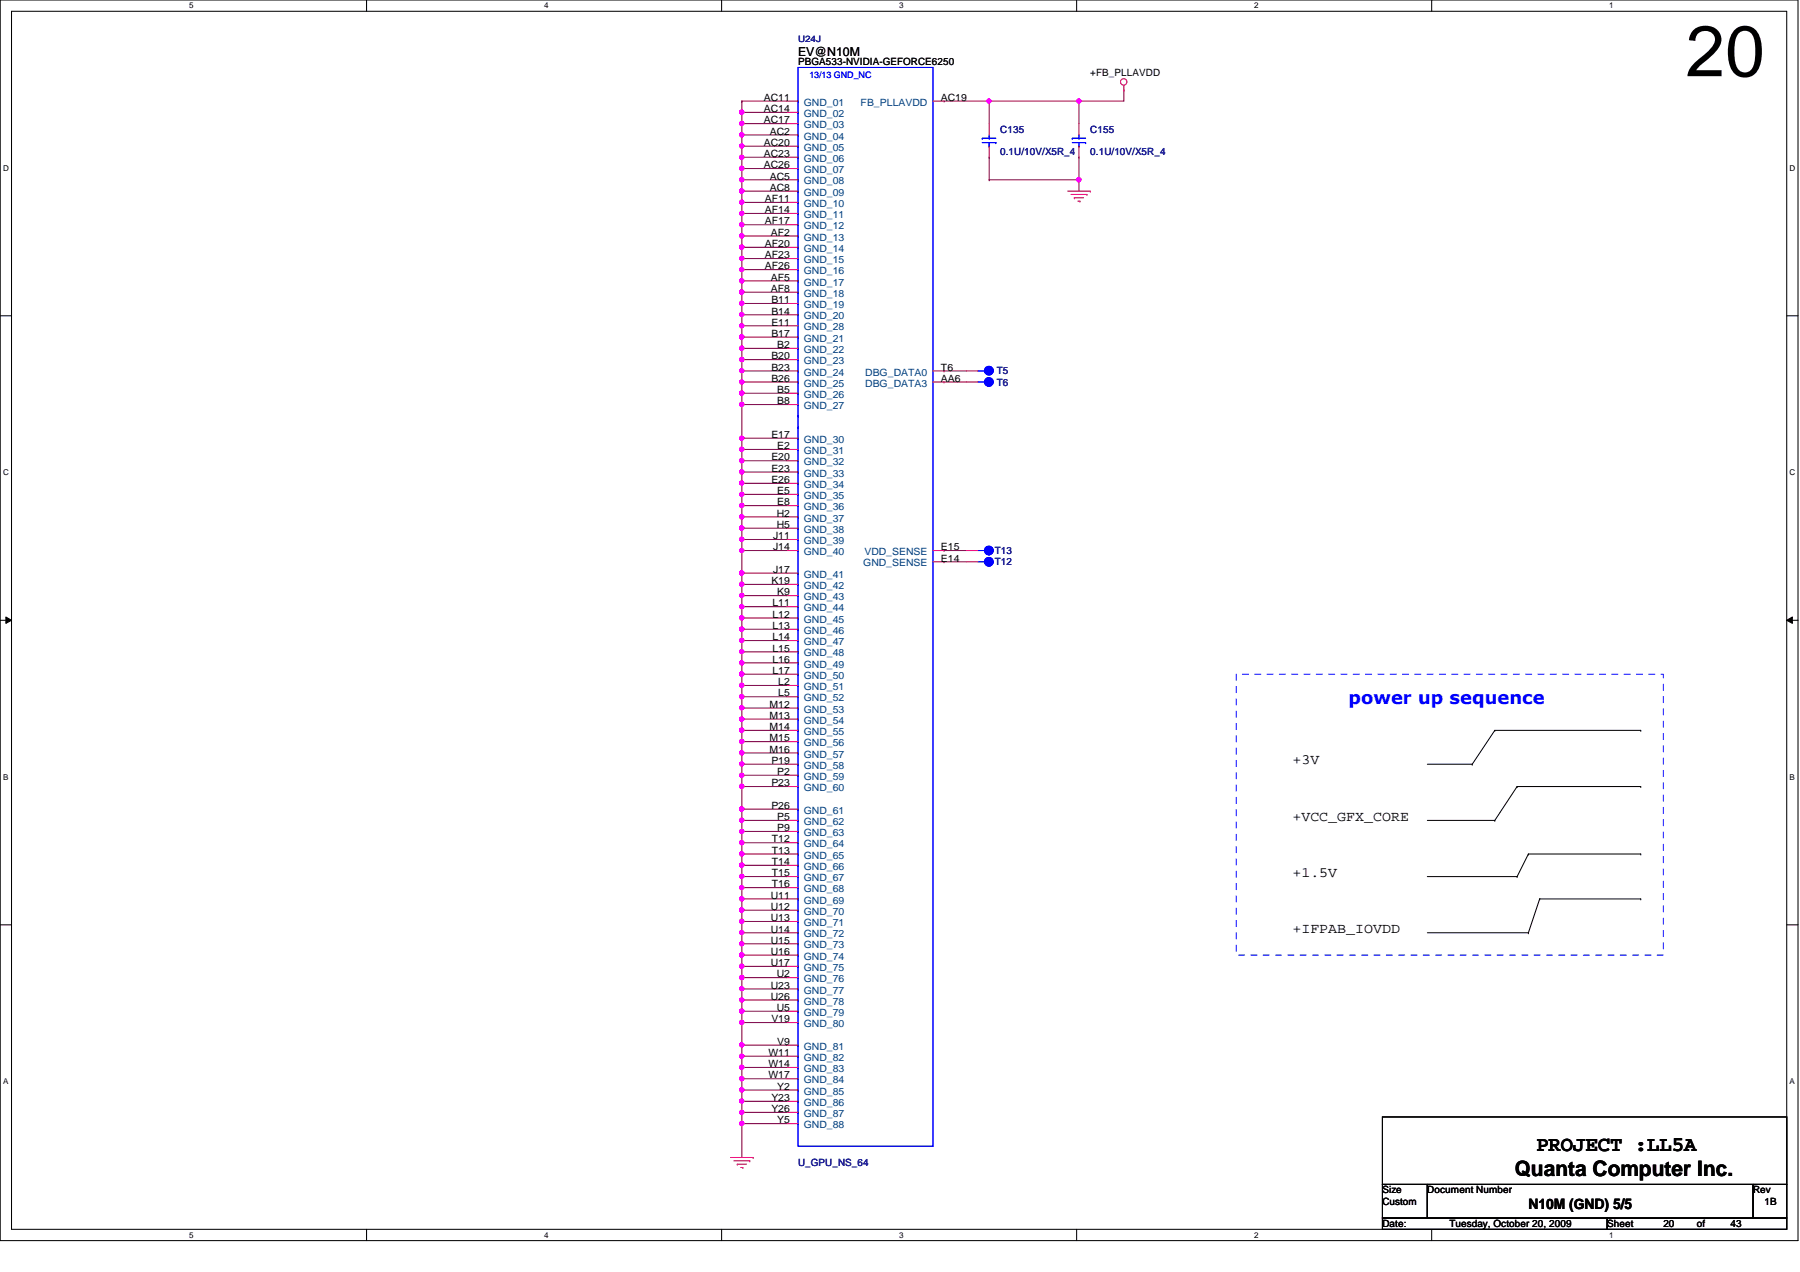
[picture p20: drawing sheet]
<svg xmlns="http://www.w3.org/2000/svg" width="297mm" height="210mm" viewBox="0 0 297 210" stroke-linecap="round" stroke-linejoin="round" font-family="sans-serif">
<defs><g id="words">
<text font-size="11.9" x="278.2" y="12.6">20</text>
<g font-size="3.5">
<text x="253.5" y="189.9">PROJECT :LL5A</text>
<text x="250" y="194.1">Quanta Computer Inc.</text>
</g>
<text font-size="3" fill="#00f" x="222.5" y="116.1">power up sequence</text>
<g font-size="2.4">
<text x="213.3" y="126.2">+3V</text>
<text x="213.3" y="135.4">+VCC_GFX_CORE</text>
<text x="213.3" y="144.7">+1.5V</text>
<text x="213.3" y="154">+IFPAB_IOVDD</text>
<text x="252.2" y="199.5">N10M (GND) 5/5</text>
</g>
<text font-size="2" x="131.7" y="9.3">EV@N10M</text>
<g font-size="1.7">
<text x="131.7" y="10.8">PBGA533-NVIDIA-GEFORCE6250</text>
<text x="126.1" y="16.6">AC11</text>
<text x="155.3" y="16.6">AC19</text>
<text x="179.9" y="12.6">+FB_PLLAVDD</text>
<text x="126.1" y="20.4">AC17</text>
<text x="126.1" y="18.5">AC14</text>
<text x="127" y="22.2">AC2</text>
<text x="126.1" y="27.8">AC26</text>
<text x="126.1" y="25.9">AC23</text>
<text x="126.1" y="24.1">AC20</text>
<text x="127" y="29.6">AC5</text>
<text x="126.2" y="35.2">AF14</text>
<text x="126.2" y="33.4">AF11</text>
<text x="127" y="31.5">AC8</text>
<text x="126.2" y="40.8">AF20</text>
<text x="126.2" y="37">AF17</text>
<text x="127.2" y="38.9">AF2</text>
<text x="126.2" y="44.4">AF26</text>
<text x="126.2" y="42.6">AF23</text>
<text x="127.2" y="46.3">AF5</text>
<text x="127.2" y="48.2">AF8</text>
<text x="127.3" y="53.7">E11</text>
<text x="127.3" y="51.9">B14</text>
<text x="127.3" y="50">B11</text>
<text x="127.3" y="59.3">B20</text>
<text x="127.3" y="55.6">B17</text>
<text x="128.3" y="57.4">B2</text>
<text x="127.3" y="63">B26</text>
<text x="127.3" y="61.2">B23</text>
<text x="128.3" y="64.9">B5</text>
<text x="155.3" y="61.2">T6</text>
<text x="155.3" y="63">AA6</text>
<text x="128.3" y="66.7">B8</text>
<text x="127.3" y="77.9">E23</text>
<text x="127.3" y="76">E20</text>
<text x="127.3" y="72.3">E17</text>
<text x="128.3" y="74.1">E2</text>
<text x="127.3" y="79.7">E26</text>
<text x="128.3" y="83.4">E8</text>
<text x="128.3" y="81.5">E5</text>
<text x="127.6" y="89">J11</text>
<text x="128.2" y="87.1">H5</text>
<text x="128.2" y="85.3">H2</text>
<text x="127.6" y="94.5">J17</text>
<text x="127.6" y="90.8">J14</text>
<text x="155.3" y="92.7">E14</text>
<text x="155.3" y="90.8">E15</text>
<text x="127.3" y="96.4">K19</text>
<text x="127.5" y="101.9">L12</text>
<text x="127.5" y="100.1">L11</text>
<text x="128.3" y="98.3">K9</text>
<text x="127.5" y="107.5">L15</text>
<text x="127.5" y="105.7">L14</text>
<text x="127.5" y="103.8">L13</text>
<text x="127.5" y="111.2">L17</text>
<text x="127.5" y="109.3">L16</text>
<text x="128.4" y="113.1">L2</text>
<text x="127" y="118.6">M13</text>
<text x="127" y="116.8">M12</text>
<text x="128.4" y="114.9">L5</text>
<text x="127" y="124.2">M16</text>
<text x="127" y="122.3">M15</text>
<text x="127" y="120.5">M14</text>
<text x="127.3" y="129.8">P23</text>
<text x="127.3" y="126.1">P19</text>
<text x="128.3" y="127.9">P2</text>
<text x="127.3" y="133.5">P26</text>
<text x="128.3" y="137.2">P9</text>
<text x="128.3" y="135.3">P5</text>
<text x="127.4" y="142.7">T14</text>
<text x="127.4" y="140.9">T13</text>
<text x="127.4" y="139">T12</text>
<text x="127.2" y="148.3">U11</text>
<text x="127.4" y="146.4">T16</text>
<text x="127.4" y="144.6">T15</text>
<text x="127.2" y="155.7">U15</text>
<text x="127.2" y="153.9">U14</text>
<text x="127.2" y="152">U13</text>
<text x="127.2" y="150.2">U12</text>
<text x="127.2" y="159.4">U17</text>
<text x="127.2" y="157.6">U16</text>
<text x="128.2" y="161.3">U2</text>
<text x="127.2" y="165">U26</text>
<text x="127.2" y="163.2">U23</text>
<text x="128.2" y="166.8">U5</text>
<text x="127.3" y="168.7">V19</text>
<text x="128.3" y="172.4">V9</text>
<text x="126.8" y="178">W17</text>
<text x="126.8" y="176.1">W14</text>
<text x="126.8" y="174.2">W11</text>
<text x="128.3" y="179.8">Y2</text>
<text x="127.3" y="183.5">Y26</text>
<text x="127.3" y="181.7">Y23</text>
<text x="128.3" y="185.4">Y5</text>
<text x="228.1" y="196.9">Size</text>
<text x="235.5" y="196.9">Document Number</text>
<text x="289.3" y="196.9">Rev</text>
<text x="228.1" y="202.5">Date:</text>
<text x="228.1" y="198.8">Custom</text>
<text x="239.2" y="202.5">Tuesday, October 20, 2009</text>
<text x="265.2" y="202.5">Sheet</text>
<text x="274.5" y="202.5">20</text>
<text x="280" y="202.5">of</text>
<text x="285.6" y="202.5">43</text>
<text x="291.2" y="198.8">1B</text>
</g>
<g font-size="1.7" fill="#004080">
<text x="132.6" y="17.4">GND_01</text>
<text x="142" y="17.4">FB_PLLAVDD</text>
<text x="132.6" y="23">GND_04</text>
<text x="132.6" y="21.2">GND_03</text>
<text x="132.6" y="19.3">GND_02</text>
<text x="132.6" y="28.6">GND_07</text>
<text x="132.6" y="26.7">GND_06</text>
<text x="132.6" y="24.9">GND_05</text>
<text x="132.6" y="36">GND_11</text>
<text x="132.6" y="34.2">GND_10</text>
<text x="132.6" y="32.3">GND_09</text>
<text x="132.6" y="30.4">GND_08</text>
<text x="132.6" y="41.6">GND_14</text>
<text x="132.6" y="39.7">GND_13</text>
<text x="132.6" y="37.8">GND_12</text>
<text x="132.6" y="47.1">GND_17</text>
<text x="132.6" y="45.3">GND_16</text>
<text x="132.6" y="43.4">GND_15</text>
<text x="132.6" y="52.7">GND_20</text>
<text x="132.6" y="50.8">GND_19</text>
<text x="132.6" y="49">GND_18</text>
<text x="132.6" y="54.5">GND_28</text>
<text x="132.6" y="58.3">GND_22</text>
<text x="132.6" y="56.4">GND_21</text>
<text x="132.6" y="65.7">GND_26</text>
<text x="132.6" y="63.8">GND_25</text>
<text x="132.6" y="62">GND_24</text>
<text x="132.6" y="60.1">GND_23</text>
<text x="142.8" y="62">DBG_DATA0</text>
<text x="142.8" y="63.8">DBG_DATA3</text>
<text x="132.6" y="67.5">GND_27</text>
<text x="132.6" y="76.8">GND_32</text>
<text x="132.6" y="74.9">GND_31</text>
<text x="132.6" y="73.1">GND_30</text>
<text x="132.6" y="82.3">GND_35</text>
<text x="132.6" y="80.5">GND_34</text>
<text x="132.6" y="78.7">GND_33</text>
<text x="132.6" y="89.8">GND_39</text>
<text x="132.6" y="87.9">GND_38</text>
<text x="132.6" y="86.1">GND_37</text>
<text x="132.6" y="84.2">GND_36</text>
<text x="132.6" y="95.3">GND_41</text>
<text x="132.6" y="91.6">GND_40</text>
<text x="142.4" y="93.5">GND_SENSE</text>
<text x="142.7" y="91.6">VDD_SENSE</text>
<text x="132.6" y="100.9">GND_44</text>
<text x="132.6" y="99.1">GND_43</text>
<text x="132.6" y="97.2">GND_42</text>
<text x="132.6" y="106.5">GND_47</text>
<text x="132.6" y="104.6">GND_46</text>
<text x="132.6" y="102.7">GND_45</text>
<text x="132.6" y="113.9">GND_51</text>
<text x="132.6" y="112">GND_50</text>
<text x="132.6" y="110.2">GND_49</text>
<text x="132.6" y="108.3">GND_48</text>
<text x="132.6" y="119.4">GND_54</text>
<text x="132.6" y="117.6">GND_53</text>
<text x="132.6" y="115.7">GND_52</text>
<text x="132.6" y="125">GND_57</text>
<text x="132.6" y="123.1">GND_56</text>
<text x="132.6" y="121.3">GND_55</text>
<text x="132.6" y="130.6">GND_60</text>
<text x="132.6" y="128.7">GND_59</text>
<text x="132.6" y="126.9">GND_58</text>
<text x="132.6" y="138">GND_63</text>
<text x="132.6" y="136.1">GND_62</text>
<text x="132.6" y="134.3">GND_61</text>
<text x="132.6" y="143.6">GND_66</text>
<text x="132.6" y="141.7">GND_65</text>
<text x="132.6" y="139.8">GND_64</text>
<text x="132.6" y="149.1">GND_69</text>
<text x="132.6" y="147.2">GND_68</text>
<text x="132.6" y="145.4">GND_67</text>
<text x="132.6" y="154.7">GND_72</text>
<text x="132.6" y="152.8">GND_71</text>
<text x="132.6" y="151">GND_70</text>
<text x="132.6" y="160.2">GND_75</text>
<text x="132.6" y="158.4">GND_74</text>
<text x="132.6" y="156.5">GND_73</text>
<text x="132.6" y="167.6">GND_79</text>
<text x="132.6" y="165.8">GND_78</text>
<text x="132.6" y="164">GND_77</text>
<text x="132.6" y="162.1">GND_76</text>
<text x="132.6" y="173.2">GND_81</text>
<text x="132.6" y="169.5">GND_80</text>
<text x="132.6" y="178.8">GND_84</text>
<text x="132.6" y="176.9">GND_83</text>
<text x="132.6" y="175">GND_82</text>
<text x="132.6" y="184.3">GND_87</text>
<text x="132.6" y="182.5">GND_86</text>
<text x="132.6" y="180.6">GND_85</text>
<text x="132.6" y="186.2">GND_88</text>
</g>
<g font-size="1.7" fill="#000080">
<text x="165.1" y="21.9">C135</text>
<text x="179.9" y="21.9">C155</text>
<text x="165.1" y="25.6">0.1U/10V/X5R_4</text>
<text x="179.9" y="25.6">0.1U/10V/X5R_4</text>
<text x="164.5" y="63.6">T6</text>
<text x="164.5" y="61.8">T5</text>
<text x="164.2" y="93.3">T12</text>
<text x="164.2" y="91.4">T13</text>
<text x="131.7" y="192.5">U_GPU_NS_64</text>
</g>
<text font-size="1.5" fill="#000080" x="131.7" y="6.9">U24J</text>
<text font-size="1.5" fill="#00f" x="133.6" y="12.9">13/13 GND_NC</text>
<g font-size="1.3">
<text x="31.2" y="1.4">5</text>
<text x="89.8" y="1.4">4</text>
<text x="148.4" y="1.4">3</text>
<text x="207" y="1.4">2</text>
<text x="265.6" y="1.4">1</text>
<text x=".5" y="28.2">D</text>
<text x="295.3" y="28.2">D</text>
<text x=".5" y="78.4">C</text>
<text x="295.3" y="78.4">C</text>
<text x=".5" y="128.7">B</text>
<text x="295.3" y="128.7">B</text>
<text x=".5" y="178.9">A</text>
<text x="295.3" y="178.9">A</text>
<text x="31.2" y="204.3">5</text>
<text x="89.8" y="204.3">4</text>
<text x="148.4" y="204.3">3</text>
<text x="207" y="204.3">2</text>
<text x="265.6" y="204.3">1</text>
</g>
</g></defs>
<path d="M0 0h296.7v204.7h-296.7zM1.9 1.9h292.9v201h-292.9z" fill="none" stroke="#000" stroke-width=".17"/>
<g fill="#fff">
<path d="M31.2 .2h.7v1.5h-.7z"/>
<path d="M31.2 203.1h.7v1.5h-.7z"/>
</g>
<path d="M60.5 0v1.9M60.5 202.9v1.8" fill="none" stroke="#000" stroke-width=".17"/>
<g fill="#fff">
<path d="M89.8 .2h.7v1.5h-.7z"/>
<path d="M89.8 203.1h.7v1.5h-.7z"/>
</g>
<path d="M119.1 0v1.9M119.1 202.9v1.8" fill="none" stroke="#000" stroke-width=".17"/>
<g fill="#fff">
<path d="M148.4 .2h.7v1.5h-.7z"/>
<path d="M148.4 203.1h.7v1.5h-.7z"/>
</g>
<path d="M177.7 0v1.9M177.7 202.9v1.8" fill="none" stroke="#000" stroke-width=".17"/>
<g fill="#fff">
<path d="M207 .2h.7v1.5h-.7z"/>
<path d="M207 203.1h.7v1.5h-.7z"/>
</g>
<path d="M236.3 0v1.9M236.3 202.9v1.8" fill="none" stroke="#000" stroke-width=".17"/>
<g fill="#fff">
<path d="M265.6 .2h.7v1.5h-.7z"/>
<path d="M265.6 203.1h.7v1.5h-.7z"/>
<path d="M.5 27h.9v1.4h-.9z"/>
<path d="M295.3 27h.9v1.4h-.9z"/>
<path d="M.5 77.2h.9v1.5h-.9z"/>
<path d="M295.3 77.2h.9v1.5h-.9z"/>
</g>
<path d="M0 52.1h1.9M294.8 52.1h1.9" fill="none" stroke="#000" stroke-width=".17"/>
<g fill="#fff">
<path d="M.5 127.5h.9v1.4h-.9z"/>
<path d="M295.3 127.5h.9v1.4h-.9z"/>
</g>
<path d="M0 102.4h1.9M1 101.8l.9 .6-.9 .5zM294.8 102.4l1-.6v1.1zM294.8 102.4h1.9" fill="none" stroke="#000" stroke-width=".17"/>
<path d="M1 101.8l.9 .6-.9 .5zM294.8 102.4l1-.6v1.1z" fill="#000"/>
<g fill="#fff">
<path d="M.5 177.7h.8v1.5h-.8z"/>
<path d="M295.3 177.7h.8v1.5h-.8z"/>
</g>
<path d="M0 152.6h1.9M294.8 152.6h1.9" fill="none" stroke="#000" stroke-width=".17"/>
<path d="M122.4 155.7h.1M122.4 155.7v1.9" fill="none" stroke="#800040" stroke-width=".17"/>
<circle cx="122.4" cy="155.7" r=".36" fill="#f0f"/>
<circle cx="122.4" cy="155.7" r=".36" fill="none" stroke="#f0f" stroke-width=".17"/>
<path d="M122.4 22.3h.1M122.4 22.3v1.8" fill="none" stroke="#800040" stroke-width=".17"/>
<circle cx="122.4" cy="22.2" r=".37" fill="#f0f"/>
<circle cx="122.4" cy="22.2" r=".37" fill="none" stroke="#f0f" stroke-width=".17"/>
<path d="M122.4 37.1h.1M122.4 37.1v1.8" fill="none" stroke="#800040" stroke-width=".17"/>
<circle cx="122.4" cy="37.1" r=".37" fill="#f0f"/>
<circle cx="122.4" cy="37.1" r=".37" fill="none" stroke="#f0f" stroke-width=".17"/>
<path d="M122.4 38.9h.1M122.4 38.9v1.9" fill="none" stroke="#800040" stroke-width=".17"/>
<circle cx="122.4" cy="38.9" r=".37" fill="#f0f"/>
<circle cx="122.4" cy="38.9" r=".37" fill="none" stroke="#f0f" stroke-width=".17"/>
<path d="M122.4 53.8h.1M122.4 53.8v1.8M122.4 140.9h.1M122.4 148.3h.1M122.4 140.9v1.9M122.4 148.3v1.9" fill="none" stroke="#800040" stroke-width=".17"/>
<circle cx="122.4" cy="148.3" r=".37" fill="#f0f"/>
<circle cx="122.4" cy="148.3" r=".37" fill="none" stroke="#f0f" stroke-width=".17"/>
<path d="M122.4 26h.1M122.4 26v1.8M122.4 172.5h.1M122.4 179.9h.1M122.4 172.5v1.8M122.4 179.9v1.8" fill="none" stroke="#800040" stroke-width=".17"/>
<circle cx="122.4" cy="25.9" r=".36" fill="#f0f"/>
<circle cx="122.4" cy="25.9" r=".36" fill="none" stroke="#f0f" stroke-width=".17"/>
<path d="M122.4 44.5h.1M122.4 44.5v1.9" fill="none" stroke="#800040" stroke-width=".17"/>
<circle cx="122.4" cy="44.5" r=".36" fill="#f0f"/>
<circle cx="122.4" cy="44.5" r=".36" fill="none" stroke="#f0f" stroke-width=".17"/>
<path d="M122.4 100.1h.1M122.4 102h.1M122.4 100.1v3.7" fill="none" stroke="#800040" stroke-width=".17"/>
<circle cx="122.4" cy="102" r=".37" fill="#f0f"/>
<circle cx="122.4" cy="102" r=".37" fill="none" stroke="#f0f" stroke-width=".17"/>
<path d="M122.4 103.8h.1M122.4 103.8v1.9" fill="none" stroke="#800040" stroke-width=".17"/>
<circle cx="122.4" cy="103.8" r=".37" fill="#f0f"/>
<circle cx="122.4" cy="103.8" r=".37" fill="none" stroke="#f0f" stroke-width=".17"/>
<path d="M122.4 105.7h.1M122.4 105.7v1.9" fill="none" stroke="#800040" stroke-width=".17"/>
<circle cx="122.4" cy="105.7" r=".37" fill="#f0f"/>
<circle cx="122.4" cy="105.7" r=".37" fill="none" stroke="#f0f" stroke-width=".17"/>
<path d="M122.4 107.6h.1M122.4 107.6v1.8" fill="none" stroke="#800040" stroke-width=".17"/>
<circle cx="122.4" cy="107.5" r=".36" fill="#f0f"/>
<circle cx="122.4" cy="107.5" r=".36" fill="none" stroke="#f0f" stroke-width=".17"/>
<path d="M122.4 109.4h.1M122.4 109.4v1.9" fill="none" stroke="#800040" stroke-width=".17"/>
<circle cx="122.4" cy="109.4" r=".36" fill="#f0f"/>
<circle cx="122.4" cy="109.4" r=".36" fill="none" stroke="#f0f" stroke-width=".17"/>
<path d="M122.4 111.3h.1M122.4 111.3v1.8" fill="none" stroke="#800040" stroke-width=".17"/>
<circle cx="122.4" cy="111.2" r=".37" fill="#f0f"/>
<circle cx="122.4" cy="111.2" r=".37" fill="none" stroke="#f0f" stroke-width=".17"/>
<path d="M122.4 113.1h.1M122.4 113.1v1.9" fill="none" stroke="#800040" stroke-width=".17"/>
<circle cx="122.4" cy="113.1" r=".37" fill="#f0f"/>
<circle cx="122.4" cy="113.1" r=".37" fill="none" stroke="#f0f" stroke-width=".17"/>
<path d="M122.4 127.9h.1M122.4 127.9v1.9" fill="none" stroke="#800040" stroke-width=".17"/>
<circle cx="122.4" cy="127.9" r=".36" fill="#f0f"/>
<circle cx="122.4" cy="127.9" r=".36" fill="none" stroke="#f0f" stroke-width=".17"/>
<path d="M122.4 135.4h.1M122.4 135.4v1.8" fill="none" stroke="#800040" stroke-width=".17"/>
<circle cx="122.4" cy="135.3" r=".36" fill="#f0f"/>
<circle cx="122.4" cy="135.3" r=".36" fill="none" stroke="#f0f" stroke-width=".17"/>
<path d="M122.4 181.7h.1M122.4 181.7v1.9" fill="none" stroke="#800040" stroke-width=".17"/>
<circle cx="122.4" cy="181.7" r=".36" fill="#f0f"/>
<circle cx="122.4" cy="181.7" r=".36" fill="none" stroke="#f0f" stroke-width=".17"/>
<path d="M122.4 18.5h.1M122.4 18.5v1.9M122.4 50.1h.1M122.4 59.4h.1M122.4 50.1v1.8M122.4 59.4v1.8M122.4 116.8h.1M122.4 116.8v1.9M122.4 137.2h.1M122.4 137.2v1.9M122.4 176.1h.1M122.4 176.1v1.9" fill="none" stroke="#800040" stroke-width=".17"/>
<circle cx="122.4" cy="59.3" r=".37" fill="#f0f"/>
<circle cx="122.4" cy="59.3" r=".37" fill="none" stroke="#f0f" stroke-width=".17"/>
<path d="M122.4 61.2h.1M122.4 61.2v1.8" fill="none" stroke="#800040" stroke-width=".17"/>
<circle cx="122.4" cy="61.2" r=".36" fill="#f0f"/>
<circle cx="122.4" cy="61.2" r=".36" fill="none" stroke="#f0f" stroke-width=".17"/>
<path d="M122.4 77.9h.1M122.4 77.9v1.9" fill="none" stroke="#800040" stroke-width=".17"/>
<circle cx="122.4" cy="77.9" r=".37" fill="#f0f"/>
<circle cx="122.4" cy="77.9" r=".37" fill="none" stroke="#f0f" stroke-width=".17"/>
<path d="M122.4 79.8h.1M122.4 79.8v1.8" fill="none" stroke="#800040" stroke-width=".17"/>
<circle cx="122.4" cy="79.7" r=".36" fill="#f0f"/>
<circle cx="122.4" cy="79.7" r=".36" fill="none" stroke="#f0f" stroke-width=".17"/>
<path d="M122.4 139.1h.1M122.4 139.1v1.8" fill="none" stroke="#800040" stroke-width=".17"/>
<circle cx="122.4" cy="139" r=".37" fill="#f0f"/>
<circle cx="122.4" cy="139" r=".37" fill="none" stroke="#f0f" stroke-width=".17"/>
<path d="M122.4 159.5h.1M122.4 159.5v1.8" fill="none" stroke="#800040" stroke-width=".17"/>
<circle cx="122.4" cy="159.4" r=".37" fill="#f0f"/>
<circle cx="122.4" cy="159.4" r=".37" fill="none" stroke="#f0f" stroke-width=".17"/>
<path d="M122.4 48.2h.1M122.4 48.2v1.9" fill="none" stroke="#800040" stroke-width=".17"/>
<circle cx="122.4" cy="48.2" r=".37" fill="#f0f"/>
<circle cx="122.4" cy="48.2" r=".37" fill="none" stroke="#f0f" stroke-width=".17"/>
<path d="M122.4 46.4h.1M122.4 46.4v1.8" fill="none" stroke="#800040" stroke-width=".17"/>
<circle cx="122.4" cy="46.3" r=".37" fill="#f0f"/>
<circle cx="122.4" cy="46.3" r=".37" fill="none" stroke="#f0f" stroke-width=".17"/>
<path d="M122.4 29.7h.1M122.4 29.7v1.8M122.4 152.1h.1M122.4 152.1v1.8" fill="none" stroke="#800040" stroke-width=".17"/>
<circle cx="122.4" cy="152" r=".37" fill="#f0f"/>
<circle cx="122.4" cy="152" r=".37" fill="none" stroke="#f0f" stroke-width=".17"/>
<path d="M122.4 146.5h.1M122.4 146.5v1.8" fill="none" stroke="#800040" stroke-width=".17"/>
<circle cx="122.4" cy="146.5" r=".36" fill="#f0f"/>
<circle cx="122.4" cy="146.5" r=".36" fill="none" stroke="#f0f" stroke-width=".17"/>
<path d="M122.4 16.7h.1M122.4 16.7v1.8M122.4 40.8h.1M122.4 40.8v1.9M122.4 185.4h.1M122.4 185.4v5.6" fill="none" stroke="#800040" stroke-width=".17"/>
<circle cx="122.4" cy="40.8" r=".37" fill="#f0f"/>
<circle cx="122.4" cy="40.8" r=".37" fill="none" stroke="#f0f" stroke-width=".17"/>
<path d="M122.4 96.4h.1M122.4 96.4v1.9" fill="none" stroke="#800040" stroke-width=".17"/>
<circle cx="122.4" cy="96.4" r=".37" fill="#f0f"/>
<circle cx="122.4" cy="96.4" r=".37" fill="none" stroke="#f0f" stroke-width=".17"/>
<path d="M122.4 98.3h.1M122.4 98.3v1.8" fill="none" stroke="#800040" stroke-width=".17"/>
<circle cx="122.4" cy="98.3" r=".36" fill="#f0f"/>
<circle cx="122.4" cy="98.3" r=".36" fill="none" stroke="#f0f" stroke-width=".17"/>
<path d="M122.4 133.5h.1M122.4 133.5v1.9" fill="none" stroke="#800040" stroke-width=".17"/>
<circle cx="122.4" cy="133.5" r=".37" fill="#f0f"/>
<circle cx="122.4" cy="133.5" r=".37" fill="none" stroke="#f0f" stroke-width=".17"/>
<path d="M122.4 144.7h.1M122.4 150.2h.1M122.4 144.7v1.8M122.4 150.2v1.9" fill="none" stroke="#800040" stroke-width=".17"/>
<circle cx="122.4" cy="150.2" r=".37" fill="#f0f"/>
<circle cx="122.4" cy="150.2" r=".37" fill="none" stroke="#f0f" stroke-width=".17"/>
<path d="M122.4 153.9h.1M122.4 153.9v1.8" fill="none" stroke="#800040" stroke-width=".17"/>
<circle cx="122.4" cy="153.9" r=".36" fill="#f0f"/>
<circle cx="122.4" cy="153.9" r=".36" fill="none" stroke="#f0f" stroke-width=".17"/>
<path d="M122.4 27.8h.1M122.4 27.8v1.9" fill="none" stroke="#800040" stroke-width=".17"/>
<circle cx="122.4" cy="27.8" r=".37" fill="#f0f"/>
<circle cx="122.4" cy="27.8" r=".37" fill="none" stroke="#f0f" stroke-width=".17"/>
<path d="M122.4 161.3h.1M122.4 161.3v1.9" fill="none" stroke="#800040" stroke-width=".17"/>
<circle cx="122.4" cy="161.3" r=".37" fill="#f0f"/>
<circle cx="122.4" cy="161.3" r=".37" fill="none" stroke="#f0f" stroke-width=".17"/>
<path d="M122.4 166.9h.1M122.4 168.7h.1M122.4 166.9v5.6" fill="none" stroke="#800040" stroke-width=".17"/>
<circle cx="122.4" cy="168.7" r=".37" fill="#f0f"/>
<circle cx="122.4" cy="168.7" r=".37" fill="none" stroke="#f0f" stroke-width=".17"/>
<path d="M122.4 31.5h.1M122.4 31.5v1.9M122.4 42.7h.1M122.4 42.7v1.8" fill="none" stroke="#800040" stroke-width=".17"/>
<circle cx="122.4" cy="42.6" r=".36" fill="#f0f"/>
<circle cx="122.4" cy="42.6" r=".36" fill="none" stroke="#f0f" stroke-width=".17"/>
<path d="M122.4 157.6h.1M122.4 157.6v1.9" fill="none" stroke="#800040" stroke-width=".17"/>
<circle cx="122.4" cy="157.6" r=".37" fill="#f0f"/>
<circle cx="122.4" cy="157.6" r=".37" fill="none" stroke="#f0f" stroke-width=".17"/>
<path d="M122.4 163.2h.1M122.4 163.2v1.8" fill="none" stroke="#800040" stroke-width=".17"/>
<circle cx="122.4" cy="163.1" r=".36" fill="#f0f"/>
<circle cx="122.4" cy="163.1" r=".36" fill="none" stroke="#f0f" stroke-width=".17"/>
<path d="M122.4 24.1h.1M122.4 24.1v1.9" fill="none" stroke="#800040" stroke-width=".17"/>
<circle cx="122.4" cy="24.1" r=".36" fill="#f0f"/>
<circle cx="122.4" cy="24.1" r=".36" fill="none" stroke="#f0f" stroke-width=".17"/>
<path d="M122.4 55.6h.1M122.4 55.6v1.9" fill="none" stroke="#800040" stroke-width=".17"/>
<circle cx="122.4" cy="55.6" r=".37" fill="#f0f"/>
<circle cx="122.4" cy="55.6" r=".37" fill="none" stroke="#f0f" stroke-width=".17"/>
<path d="M122.4 57.5h.1M122.4 57.5v1.9" fill="none" stroke="#800040" stroke-width=".17"/>
<circle cx="122.4" cy="57.5" r=".37" fill="#f0f"/>
<circle cx="122.4" cy="57.5" r=".37" fill="none" stroke="#f0f" stroke-width=".17"/>
<path d="M122.4 124.2h.1M122.4 124.2v1.9" fill="none" stroke="#800040" stroke-width=".17"/>
<circle cx="122.4" cy="124.2" r=".37" fill="#f0f"/>
<circle cx="122.4" cy="124.2" r=".37" fill="none" stroke="#f0f" stroke-width=".17"/>
<path d="M122.4 126.1h.1M122.4 126.1v1.8" fill="none" stroke="#800040" stroke-width=".17"/>
<circle cx="122.4" cy="126.1" r=".36" fill="#f0f"/>
<circle cx="122.4" cy="126.1" r=".36" fill="none" stroke="#f0f" stroke-width=".17"/>
<path d="M122.4 142.8h.1M122.4 142.8v1.9" fill="none" stroke="#800040" stroke-width=".17"/>
<circle cx="122.4" cy="142.8" r=".37" fill="#f0f"/>
<circle cx="122.4" cy="142.8" r=".37" fill="none" stroke="#f0f" stroke-width=".17"/>
<path d="M122.4 165h.1M122.4 165v1.9" fill="none" stroke="#800040" stroke-width=".17"/>
<circle cx="122.4" cy="165" r=".36" fill="#f0f"/>
<circle cx="122.4" cy="165" r=".36" fill="none" stroke="#f0f" stroke-width=".17"/>
<path d="M122.4 174.3h.1M122.4 174.3v1.8" fill="none" stroke="#800040" stroke-width=".17"/>
<circle cx="122.4" cy="174.3" r=".36" fill="#f0f"/>
<circle cx="122.4" cy="174.3" r=".36" fill="none" stroke="#f0f" stroke-width=".17"/>
<path d="M122.4 20.4h.1M122.4 20.4v1.9" fill="none" stroke="#800040" stroke-width=".17"/>
<circle cx="122.4" cy="20.4" r=".37" fill="#f0f"/>
<circle cx="122.4" cy="20.4" r=".37" fill="none" stroke="#f0f" stroke-width=".17"/>
<path d="M122.4 35.2h.1M122.4 35.2v1.9" fill="none" stroke="#800040" stroke-width=".17"/>
<circle cx="122.4" cy="35.2" r=".36" fill="#f0f"/>
<circle cx="122.4" cy="35.2" r=".36" fill="none" stroke="#f0f" stroke-width=".17"/>
<path d="M122.4 115h.1M122.4 115v1.8" fill="none" stroke="#800040" stroke-width=".17"/>
<circle cx="122.4" cy="115" r=".37" fill="#f0f"/>
<circle cx="122.4" cy="115" r=".37" fill="none" stroke="#f0f" stroke-width=".17"/>
<path d="M122.4 129.8h.1M122.4 129.8v3.7" fill="none" stroke="#800040" stroke-width=".17"/>
<circle cx="122.4" cy="129.8" r=".37" fill="#f0f"/>
<circle cx="122.4" cy="129.8" r=".37" fill="none" stroke="#f0f" stroke-width=".17"/>
<path d="M122.4 63h.1M122.4 63v1.9" fill="none" stroke="#800040" stroke-width=".17"/>
<circle cx="122.4" cy="63" r=".36" fill="#f0f"/>
<circle cx="122.4" cy="63" r=".36" fill="none" stroke="#f0f" stroke-width=".17"/>
<path d="M122.4 64.9h.1M122.4 64.9v1.9" fill="none" stroke="#800040" stroke-width=".17"/>
<circle cx="122.4" cy="64.9" r=".37" fill="#f0f"/>
<circle cx="122.4" cy="64.9" r=".37" fill="none" stroke="#f0f" stroke-width=".17"/>
<path d="M122.4 66.8h.1M122.4 66.8v5.5" fill="none" stroke="#800040" stroke-width=".17"/>
<circle cx="122.4" cy="66.7" r=".37" fill="#f0f"/>
<circle cx="122.4" cy="66.7" r=".37" fill="none" stroke="#f0f" stroke-width=".17"/>
<path d="M122.4 72.3h.1M122.4 72.3v1.9" fill="none" stroke="#800040" stroke-width=".17"/>
<circle cx="122.4" cy="72.3" r=".36" fill="#f0f"/>
<circle cx="122.4" cy="72.3" r=".36" fill="none" stroke="#f0f" stroke-width=".17"/>
<path d="M122.4 74.2h.1M122.4 74.2v1.8" fill="none" stroke="#800040" stroke-width=".17"/>
<circle cx="122.4" cy="74.1" r=".37" fill="#f0f"/>
<circle cx="122.4" cy="74.1" r=".37" fill="none" stroke="#f0f" stroke-width=".17"/>
<path d="M122.4 76h.1M122.4 76v1.9" fill="none" stroke="#800040" stroke-width=".17"/>
<circle cx="122.4" cy="76" r=".37" fill="#f0f"/>
<circle cx="122.4" cy="76" r=".37" fill="none" stroke="#f0f" stroke-width=".17"/>
<path d="M122.4 81.6h.1M122.4 81.6v1.8" fill="none" stroke="#800040" stroke-width=".17"/>
<circle cx="122.4" cy="81.6" r=".36" fill="#f0f"/>
<circle cx="122.4" cy="81.6" r=".36" fill="none" stroke="#f0f" stroke-width=".17"/>
<path d="M122.4 83.4h.1M122.4 83.4v1.9" fill="none" stroke="#800040" stroke-width=".17"/>
<circle cx="122.4" cy="83.4" r=".37" fill="#f0f"/>
<circle cx="122.4" cy="83.4" r=".37" fill="none" stroke="#f0f" stroke-width=".17"/>
<path d="M122.4 85.3h.1M122.4 85.3v1.9" fill="none" stroke="#800040" stroke-width=".17"/>
<circle cx="122.4" cy="85.3" r=".37" fill="#f0f"/>
<circle cx="122.4" cy="85.3" r=".37" fill="none" stroke="#f0f" stroke-width=".17"/>
<path d="M122.4 87.2h.1M122.4 87.2v1.8" fill="none" stroke="#800040" stroke-width=".17"/>
<circle cx="122.4" cy="87.1" r=".37" fill="#f0f"/>
<circle cx="122.4" cy="87.1" r=".37" fill="none" stroke="#f0f" stroke-width=".17"/>
<path d="M122.4 89h.1M122.4 89v1.8" fill="none" stroke="#800040" stroke-width=".17"/>
<circle cx="122.4" cy="89" r=".36" fill="#f0f"/>
<circle cx="122.4" cy="89" r=".36" fill="none" stroke="#f0f" stroke-width=".17"/>
<path d="M122.4 90.8h.1M122.4 90.8v3.8" fill="none" stroke="#800040" stroke-width=".17"/>
<circle cx="122.4" cy="90.8" r=".36" fill="#f0f"/>
<circle cx="122.4" cy="90.8" r=".36" fill="none" stroke="#f0f" stroke-width=".17"/>
<path d="M122.4 183.6h.1M122.4 183.6v1.8" fill="none" stroke="#800040" stroke-width=".17"/>
<circle cx="122.4" cy="183.6" r=".36" fill="#f0f"/>
<circle cx="122.4" cy="183.6" r=".36" fill="none" stroke="#f0f" stroke-width=".17"/>
<path d="M122.4 118.7h.1M122.4 118.7v1.8" fill="none" stroke="#800040" stroke-width=".17"/>
<circle cx="122.4" cy="118.7" r=".36" fill="#f0f"/>
<circle cx="122.4" cy="118.7" r=".36" fill="none" stroke="#f0f" stroke-width=".17"/>
<path d="M122.4 120.5h.1M122.4 120.5v1.9" fill="none" stroke="#800040" stroke-width=".17"/>
<circle cx="122.4" cy="120.5" r=".37" fill="#f0f"/>
<circle cx="122.4" cy="120.5" r=".37" fill="none" stroke="#f0f" stroke-width=".17"/>
<path d="M122.4 122.4h.1M122.4 122.4v1.8M122.4 178h.1M122.4 178v1.9" fill="none" stroke="#800040" stroke-width=".17"/>
<circle cx="122.4" cy="178" r=".37" fill="#f0f"/>
<circle cx="122.4" cy="178" r=".37" fill="none" stroke="#f0f" stroke-width=".17"/>
<path d="M122.4 33.4h.1M122.4 33.4v1.8M122.4 94.6h.1M122.4 94.6v1.8" fill="none" stroke="#800040" stroke-width=".17"/>
<circle cx="122.4" cy="94.5" r=".37" fill="#f0f"/>
<circle cx="122.4" cy="94.5" r=".37" fill="none" stroke="#f0f" stroke-width=".17"/>
<path d="M122.4 116.8h.1M122.4 116.8h7.4" fill="none" stroke="#800040" stroke-width=".17"/>
<circle cx="122.4" cy="116.8" r=".36" fill="#f0f"/>
<circle cx="122.4" cy="116.8" r=".36" fill="none" stroke="#f0f" stroke-width=".17"/>
<g fill="none" stroke="#800040" stroke-width=".17">
<path d="M122.4 115h.1M122.4 113.1h.1M122.4 111.3h.1M122.4 109.4h.1M122.4 107.6h.1M122.4 105.7h.1M122.4 103.8h.1M122.4 102h.1M122.4 100.1h.1M122.4 115h7.4M122.4 113.1h7.4M122.4 111.3h7.4"/>
<path d="M122.4 109.4h7.4M122.4 107.6h7.4M122.4 105.7h7.4M122.4 103.8h7.4M122.4 102h7.4M122.4 100.1h7.4"/>
</g>
<circle cx="122.4" cy="100.1" r=".36" fill="#f0f"/>
<circle cx="122.4" cy="100.1" r=".36" fill="none" stroke="#f0f" stroke-width=".17"/>
<g fill="none" stroke="#800040" stroke-width=".17">
<path d="M122.4 59.4h.1M122.4 57.5h.1M122.4 55.6h.1M122.4 51.9h.1M122.4 50.1h.1M122.4 59.4h7.4M122.4 57.5h7.4M122.4 55.6h7.4M122.4 51.9h7.4M122.4 50.1h7.4M122.4 79.8h.1M122.4 77.9h.1"/>
<path d="M122.4 76h.1M122.4 74.2h.1M122.4 72.3h.1M122.4 66.8h.1M122.4 64.9h.1M122.4 63h.1M122.4 61.2h.1M122.4 79.8h7.4M122.4 77.9h7.4M122.4 76h7.4M122.4 74.2h7.4M122.4 72.3h7.4"/>
<path d="M122.4 66.8h7.4M122.4 64.9h7.4M122.4 63h7.4M122.4 61.2h7.4M122.4 98.3h.1M122.4 96.4h.1M122.4 94.6h.1M122.4 90.8h.1M122.4 89h.1M122.4 87.2h.1M122.4 85.3h.1M122.4 83.4h.1"/>
<path d="M122.4 81.6h.1M122.4 98.3h7.4M122.4 96.4h7.4M122.4 94.6h7.4M122.4 90.8h7.4M122.4 89h7.4M122.4 87.2h7.4M122.4 85.3h7.4M122.4 83.4h7.4M122.4 81.6h7.4"/>
</g>
<circle cx="122.4" cy="50.1" r=".37" fill="#f0f"/>
<circle cx="122.4" cy="50.1" r=".37" fill="none" stroke="#f0f" stroke-width=".17"/>
<g fill="none" stroke="#800040" stroke-width=".17">
<path d="M122.4 38.9h.1M122.4 37.1h.1M122.4 35.2h.1M122.4 33.4h.1M122.4 38.9h7.4M122.4 37.1h7.4M122.4 35.2h7.4M122.4 33.4h7.4M122.4 48.2h.1M122.4 46.4h.1M122.4 44.5h.1M122.4 42.7h.1"/>
<path d="M122.4 40.8h.1M122.4 48.2h7.4M122.4 46.4h7.4M122.4 44.5h7.4M122.4 42.7h7.4M122.4 40.8h7.4"/>
</g>
<circle cx="122.4" cy="33.4" r=".36" fill="#f0f"/>
<circle cx="122.4" cy="33.4" r=".36" fill="none" stroke="#f0f" stroke-width=".17"/>
<path d="M122.4 31.5h.1M122.4 31.5h7.4" fill="none" stroke="#800040" stroke-width=".17"/>
<circle cx="122.4" cy="31.5" r=".37" fill="#f0f"/>
<circle cx="122.4" cy="31.5" r=".37" fill="none" stroke="#f0f" stroke-width=".17"/>
<path d="M122.4 29.7h.1M122.4 29.7h7.4" fill="none" stroke="#800040" stroke-width=".17"/>
<circle cx="122.4" cy="29.6" r=".37" fill="#f0f"/>
<circle cx="122.4" cy="29.6" r=".37" fill="none" stroke="#f0f" stroke-width=".17"/>
<path d="M122.4 18.5h.1M122.4 18.5h7.4M122.4 27.8h.1M122.4 26h.1M122.4 24.1h.1M122.4 22.3h.1M122.4 20.4h.1M122.4 27.8h7.4M122.4 26h7.4M122.4 24.1h7.4M122.4 22.3h7.4M122.4 20.4h7.4" fill="none" stroke="#800040" stroke-width=".17"/>
<circle cx="122.4" cy="18.5" r=".37" fill="#f0f"/>
<circle cx="122.4" cy="18.5" r=".37" fill="none" stroke="#f0f" stroke-width=".17"/>
<path d="M122.4 16.7h.1M122.4 16.7h7.4M122.4 118.7h.1M122.4 118.7h7.4M122.4 185.4h.1M122.4 185.4h7.4" fill="none" stroke="#800040" stroke-width=".17"/>
<circle cx="122.4" cy="185.4" r=".37" fill="#f0f"/>
<circle cx="122.4" cy="185.4" r=".37" fill="none" stroke="#f0f" stroke-width=".17"/>
<path d="M122.4 179.9h.1M122.4 179.9h7.4M122.4 183.6h.1M122.4 181.7h.1M122.4 183.6h7.4M122.4 181.7h7.4" fill="none" stroke="#800040" stroke-width=".17"/>
<circle cx="122.4" cy="179.8" r=".37" fill="#f0f"/>
<circle cx="122.4" cy="179.8" r=".37" fill="none" stroke="#f0f" stroke-width=".17"/>
<path d="M122.4 178h.1M122.4 176.1h.1M122.4 178h7.4M122.4 176.1h7.4" fill="none" stroke="#800040" stroke-width=".17"/>
<circle cx="122.4" cy="176.1" r=".37" fill="#f0f"/>
<circle cx="122.4" cy="176.1" r=".37" fill="none" stroke="#f0f" stroke-width=".17"/>
<path d="M122.4 174.3h.1M122.4 172.5h.1M122.4 174.3h7.4M122.4 172.5h7.4" fill="none" stroke="#800040" stroke-width=".17"/>
<circle cx="122.4" cy="172.4" r=".36" fill="#f0f"/>
<circle cx="122.4" cy="172.4" r=".36" fill="none" stroke="#f0f" stroke-width=".17"/>
<path d="M122.4 168.7h.1M122.4 166.9h.1M122.4 168.7h7.4M122.4 166.9h7.4" fill="none" stroke="#800040" stroke-width=".17"/>
<circle cx="122.4" cy="166.9" r=".37" fill="#f0f"/>
<circle cx="122.4" cy="166.9" r=".37" fill="none" stroke="#f0f" stroke-width=".17"/>
<g fill="none" stroke="#800040" stroke-width=".17">
<path d="M122.4 159.5h.1M122.4 157.6h.1M122.4 155.7h.1M122.4 153.9h.1M122.4 152.1h.1M122.4 150.2h.1M122.4 148.3h.1M122.4 146.5h.1M122.4 144.7h.1M122.4 159.5h7.4M122.4 157.6h7.4M122.4 155.7h7.4"/>
<path d="M122.4 153.9h7.4M122.4 152.1h7.4M122.4 150.2h7.4M122.4 148.3h7.4M122.4 146.5h7.4M122.4 144.7h7.4M122.4 165h.1M122.4 163.2h.1M122.4 161.3h.1M122.4 165h7.4M122.4 163.2h7.4M122.4 161.3h7.4"/>
</g>
<circle cx="122.4" cy="144.6" r=".36" fill="#f0f"/>
<circle cx="122.4" cy="144.6" r=".36" fill="none" stroke="#f0f" stroke-width=".17"/>
<path d="M122.4 142.8h.1M122.4 140.9h.1M122.4 142.8h7.4M122.4 140.9h7.4" fill="none" stroke="#800040" stroke-width=".17"/>
<circle cx="122.4" cy="140.9" r=".37" fill="#f0f"/>
<circle cx="122.4" cy="140.9" r=".37" fill="none" stroke="#f0f" stroke-width=".17"/>
<path d="M122.4 139.1h.1M122.4 137.2h.1M122.4 139.1h7.4M122.4 137.2h7.4" fill="none" stroke="#800040" stroke-width=".17"/>
<circle cx="122.4" cy="137.2" r=".36" fill="#f0f"/>
<circle cx="122.4" cy="137.2" r=".36" fill="none" stroke="#f0f" stroke-width=".17"/>
<g fill="none" stroke="#800040" stroke-width=".17">
<path d="M122.4 135.4h.1M122.4 133.5h.1M122.4 129.8h.1M122.4 127.9h.1M122.4 126.1h.1M122.4 124.2h.1M122.4 122.4h.1M122.4 135.4h7.4M122.4 133.5h7.4M122.4 129.8h7.4M122.4 127.9h7.4M122.4 126.1h7.4"/>
<path d="M122.4 124.2h7.4M122.4 122.4h7.4"/>
</g>
<circle cx="122.4" cy="122.4" r=".37" fill="#f0f"/>
<circle cx="122.4" cy="122.4" r=".37" fill="none" stroke="#f0f" stroke-width=".17"/>
<path d="M155.8 16.7h.1M155.8 16.7h7.4M163.2 16.7h.1M163.2 16.7v3.7M185.5 14.9h.1M185.5 14.9v1.8M122.4 120.5h.1M122.4 120.5h7.4" fill="none" stroke="#800040" stroke-width=".17"/>
<circle cx="163.2" cy="16.7" r=".34" fill="#f0f"/>
<circle cx="163.2" cy="16.7" r=".34" fill="none" stroke="#f0f" stroke-width=".17"/>
<path d="M163.2 16.7h.1M163.2 16.7h14.9M178.1 16.7h.1M178.1 16.7v3.7" fill="none" stroke="#800040" stroke-width=".17"/>
<circle cx="178" cy="16.7" r=".36" fill="#f0f"/>
<circle cx="178" cy="16.7" r=".36" fill="none" stroke="#f0f" stroke-width=".17"/>
<path d="M178.1 16.7h.1M178.1 16.7h7.4M163.2 26h.1M163.2 26v3.7M122.4 53.8h.1M122.4 53.8h7.4M155.8 61.2h.1M155.8 61.2h3.7M155.8 92.7h.1M155.8 90.8h.1M155.8 92.7h3.7M155.8 90.8h3.7" fill="none" stroke="#800040" stroke-width=".17"/>
<circle cx="122.4" cy="53.8" r=".36" fill="#f0f"/>
<circle cx="122.4" cy="53.8" r=".36" fill="none" stroke="#f0f" stroke-width=".17"/>
<path d="M122.4 51.9h.1M122.4 51.9v1.9" fill="none" stroke="#800040" stroke-width=".17"/>
<circle cx="122.4" cy="51.9" r=".36" fill="#f0f"/>
<circle cx="122.4" cy="51.9" r=".36" fill="none" stroke="#f0f" stroke-width=".17"/>
<path d="M163.2 29.7h.1M163.2 29.7h14.9M178.1 29.7h.1M178.1 29.7v1.8" fill="none" stroke="#800040" stroke-width=".17"/>
<circle cx="178" cy="29.6" r=".37" fill="#f0f"/>
<circle cx="178" cy="29.6" r=".37" fill="none" stroke="#f0f" stroke-width=".17"/>
<path d="M178.1 26h.1M178.1 26v3.7M155.8 63h.1M155.8 63h3.7" fill="none" stroke="#800040" stroke-width=".17"/>
<g fill="none" stroke="#f00" stroke-width=".17">
<path d="M185.5 14.9h.1M185.5 14.1v.8M176.2 31.5h3.7M176.7 32.1h2.7M177.3 32.6h.1M177.3 32.6h1.5M177.9 33.2h.3M178.2 33.2h.1M179.4 32.1h.1M179.9 31.5h.1M120.6 191h3.7M121.1 191.6h2.6"/>
<path d="M121.7 192.1h.1M121.7 192.1h1.5M122.3 192.7h.3M122.6 192.7h.1M123.7 191.6h.1M124.3 191h.1"/>
<circle cx="185.4" cy="13.5" r=".54"/>
</g>
<g fill="none" stroke="#000" stroke-width=".17">
<path d="M235.5 135.4h11.2M235.5 126.1h7.4M242.9 126.1h.1M246.7 135.4h.1M246.7 120.5h.1M246.7 120.5h24.1M246.7 120.5l-3.8 5.6M250.4 129.8h.1M250.4 129.8h20.4M250.4 129.8l-3.7 5.6M270.8 129.8h.1M270.8 120.5h.1"/>
<path d="M235.5 153.9h16.7M235.5 144.7h14.9M250.4 144.7h.1M252.2 153.9h.1M252.2 140.9h.1M252.2 140.9h18.6M252.2 140.9l-1.8 3.8M254.1 148.3h.1M254.1 148.3h16.7M254.1 148.3l-1.9 5.6M270.8 148.3h.1M270.8 140.9h.1"/>
<path d="M228.1 184.3h66.7v11.2h-66.7zM228.1 195.5h7.4v5.5h-7.4zM235.5 195.5h53.8v5.5h-53.8zM289.3 195.5h5.5v5.5h-5.5zM228.1 201h37.1v1.9h-37.1zM265.2 201h29.6v1.9h-29.6z"/>
</g>
<path d="M204 111.3h70.5v46.3h-70.5z" fill="none" stroke="#00f" stroke-width=".17" stroke-dasharray="1 1 1 1 1 1 1 1"/>
<circle cx="163.2" cy="92.7" r=".72" fill="#00f"/>
<g fill="none" stroke="#00f" stroke-width=".17">
<path d="M161.4 92.7h1.1M162.5 92.7h.1"/>
<circle cx="163.2" cy="92.7" r=".72"/>
</g>
<circle cx="163.2" cy="92.7" r=".72" fill="#00f"/>
<g fill="none" stroke="#00f" stroke-width=".17">
<path d="M161.4 92.7h1.1M162.5 92.7h.1"/>
<circle cx="163.2" cy="92.7" r=".72"/>
</g>
<path d="M159.5 92.7h1.9" fill="none" stroke="#f00" stroke-width=".17"/>
<circle cx="163.2" cy="90.8" r=".72" fill="#00f"/>
<g fill="none" stroke="#00f" stroke-width=".17">
<path d="M161.4 90.8h1.1M162.5 90.8h.1"/>
<circle cx="163.2" cy="90.8" r=".72"/>
</g>
<circle cx="163.2" cy="90.8" r=".72" fill="#00f"/>
<g fill="none" stroke="#00f" stroke-width=".17">
<path d="M131.7 11.1h22.3v178h-22.3zM131.7 18.5h.1M131.7 16.7h.1M131.7 31.5h.1M131.7 33.4h.1M131.7 35.2h.1M131.7 37.1h.1M131.7 38.9h.1M131.7 20.4h.1M131.7 22.3h.1M131.7 24.1h.1M131.7 26h.1"/>
<path d="M131.7 27.8h.1M131.7 29.7h.1M162.1 22.8h.1M162.1 22.8h2.2M162.1 23.5h2.2M163.2 22.8h.1M163.2 24.1h.1M163.2 22.3v.5M163.2 23.5v.6M164.3 23.5h.1M131.7 59.4h.1M131.7 50.1h.1"/>
<path d="M131.7 51.9h.1M131.7 55.6h.1M131.7 57.5h.1M131.7 40.8h.1M131.7 42.7h.1M131.7 44.5h.1M131.7 46.4h.1M131.7 48.2h.1M131.7 77.9h.1M131.7 79.8h.1M131.7 68.6h.1M131.7 70.5h.1"/>
<path d="M131.7 72.3h.1M131.7 74.2h.1M131.7 76h.1M131.7 61.2h.1M131.7 63h.1M131.7 64.9h.1M131.7 66.8h.1M131.7 96.4h.1M131.7 98.3h.1M131.7 87.2h.1M131.7 89h.1M131.7 90.8h.1"/>
<path d="M131.7 94.6h.1M131.7 81.6h.1M131.7 83.4h.1M131.7 85.3h.1M161.4 90.8h1.1M162.5 90.8h.1M131.7 116.8h.1M131.7 118.7h.1M131.7 107.6h.1M131.7 109.4h.1M131.7 111.3h.1M131.7 113.1h.1"/>
<path d="M131.7 115h.1M131.7 105.7h.1M131.7 100.1h.1M131.7 102h.1M131.7 103.8h.1M131.7 135.4h.1M131.7 137.2h.1M131.7 139.1h.1M131.7 126.1h.1M131.7 127.9h.1M131.7 129.8h.1M131.7 133.5h.1"/>
<path d="M131.7 120.5h.1M131.7 122.4h.1M131.7 124.2h.1M131.7 153.9h.1M131.7 159.5h.1M131.7 157.6h.1M131.7 155.7h.1M131.7 144.7h.1M131.7 146.5h.1M131.7 148.3h.1M131.7 150.2h.1M131.7 152.1h.1"/>
<path d="M131.7 140.9h.1M131.7 142.8h.1M131.7 179.9h.1M131.7 178h.1M131.7 176.1h.1M131.7 174.3h.1M131.7 172.5h.1M131.7 168.7h.1M131.7 166.9h.1M131.7 165h.1M131.7 163.2h.1M131.7 161.3h.1"/>
<path d="M131.7 181.7h.1M131.7 183.6h.1M131.7 185.4h.1"/>
<circle cx="163.2" cy="90.8" r=".72"/>
</g>
<g fill="none" stroke="#f00" stroke-width=".17">
<path d="M129.8 18.5h1.9M129.8 16.7h1.9M154 16.7h1.8M129.8 38.9h1.9M129.8 37.1h1.9M129.8 35.2h1.9M129.8 33.4h1.9M129.8 31.5h1.9M129.8 29.7h1.9M129.8 27.8h1.9M129.8 26h1.9M129.8 24.1h1.9"/>
<path d="M129.8 22.3h1.9M129.8 20.4h1.9M163.2 20.4v1.9M163.2 24.1v1.9M129.8 53.8h1.9M129.8 59.4h1.9M129.8 57.5h1.9M129.8 55.6h1.9M129.8 51.9h1.9M129.8 50.1h1.9M129.8 48.2h1.9M129.8 46.4h1.9"/>
<path d="M129.8 44.5h1.9M129.8 42.7h1.9M129.8 40.8h1.9M129.8 79.8h1.9M129.8 77.9h1.9M129.8 76h1.9M129.8 74.2h1.9M129.8 72.3h1.9M129.8 66.8h1.9M129.8 64.9h1.9M129.8 63h1.9M129.8 61.2h1.9"/>
<path d="M154 63h1.8M154 61.2h1.8M129.8 90.8h1.9M129.8 98.3h1.9M129.8 96.4h1.9M129.8 94.6h1.9M129.8 89h1.9M129.8 87.2h1.9M129.8 85.3h1.9M129.8 83.4h1.9M129.8 81.6h1.9M154 90.8h1.8"/>
<path d="M154 92.7h1.8M159.5 90.8h1.9M129.8 118.7h1.9M129.8 116.8h1.9M129.8 115h1.9M129.8 113.1h1.9M129.8 111.3h1.9M129.8 109.4h1.9M129.8 107.6h1.9M129.8 105.7h1.9M129.8 103.8h1.9M129.8 102h1.9"/>
<path d="M129.8 100.1h1.9M129.8 139.1h1.9M129.8 137.2h1.9M129.8 135.4h1.9M129.8 133.5h1.9M129.8 129.8h1.9M129.8 127.9h1.9M129.8 126.1h1.9M129.8 124.2h1.9M129.8 122.4h1.9M129.8 120.5h1.9M129.8 159.5h1.9"/>
<path d="M129.8 157.6h1.9M129.8 155.7h1.9M129.8 153.9h1.9M129.8 152.1h1.9M129.8 150.2h1.9M129.8 148.3h1.9M129.8 146.5h1.9M129.8 144.7h1.9M129.8 142.8h1.9M129.8 140.9h1.9M129.8 179.9h1.9M129.8 178h1.9"/>
<path d="M129.8 176.1h1.9M129.8 174.3h1.9M129.8 172.5h1.9M129.8 168.7h1.9M129.8 166.9h1.9M129.8 165h1.9M129.8 163.2h1.9M129.8 161.3h1.9M129.8 185.4h1.9M129.8 183.6h1.9M129.8 181.7h1.9"/>
</g>
<circle cx="163.2" cy="63" r=".72" fill="#00f"/>
<g fill="none" stroke="#00f" stroke-width=".17">
<path d="M161.4 63h1.1M162.5 63h.1"/>
<circle cx="163.2" cy="63" r=".72"/>
</g>
<circle cx="163.2" cy="63" r=".72" fill="#00f"/>
<g fill="none" stroke="#00f" stroke-width=".17">
<path d="M176.9 22.8h.1M176.9 22.8h2.3M176.9 23.5h2.3M178.1 22.8h.1M178.1 24.1h.1M178.1 22.3v.5M178.1 23.5v.6M179.2 23.5h.1M161.4 63h1.1M162.5 63h.1"/>
<circle cx="163.2" cy="63" r=".72"/>
</g>
<path d="M178.1 20.4v1.9M178.1 24.1v1.9M159.5 63h1.9" fill="none" stroke="#f00" stroke-width=".17"/>
<circle cx="163.2" cy="61.2" r=".72" fill="#00f"/>
<g fill="none" stroke="#00f" stroke-width=".17">
<path d="M161.4 61.2h1.1M162.5 61.2h.1"/>
<circle cx="163.2" cy="61.2" r=".72"/>
</g>
<circle cx="163.2" cy="61.2" r=".72" fill="#00f"/>
<g fill="none" stroke="#00f" stroke-width=".17">
<path d="M161.4 61.2h1.1M162.5 61.2h.1"/>
<circle cx="163.2" cy="61.2" r=".72"/>
</g>
<path d="M159.5 61.2h1.9" fill="none" stroke="#f00" stroke-width=".17"/>
<circle cx="122.4" cy="155.7" r=".36" fill="#f0f"/>
<circle cx="122.4" cy="155.7" r=".36" fill="none" stroke="#f0f" stroke-width=".17"/>
<circle cx="122.4" cy="22.2" r=".37" fill="#f0f"/>
<circle cx="122.4" cy="22.2" r=".37" fill="none" stroke="#f0f" stroke-width=".17"/>
<circle cx="122.4" cy="37.1" r=".37" fill="#f0f"/>
<circle cx="122.4" cy="37.1" r=".37" fill="none" stroke="#f0f" stroke-width=".17"/>
<circle cx="122.4" cy="38.9" r=".37" fill="#f0f"/>
<circle cx="122.4" cy="38.9" r=".37" fill="none" stroke="#f0f" stroke-width=".17"/>
<circle cx="122.4" cy="148.3" r=".37" fill="#f0f"/>
<circle cx="122.4" cy="148.3" r=".37" fill="none" stroke="#f0f" stroke-width=".17"/>
<circle cx="122.4" cy="25.9" r=".36" fill="#f0f"/>
<circle cx="122.4" cy="25.9" r=".36" fill="none" stroke="#f0f" stroke-width=".17"/>
<circle cx="122.4" cy="44.5" r=".36" fill="#f0f"/>
<circle cx="122.4" cy="44.5" r=".36" fill="none" stroke="#f0f" stroke-width=".17"/>
<circle cx="122.4" cy="102" r=".37" fill="#f0f"/>
<circle cx="122.4" cy="102" r=".37" fill="none" stroke="#f0f" stroke-width=".17"/>
<circle cx="122.4" cy="103.8" r=".37" fill="#f0f"/>
<circle cx="122.4" cy="103.8" r=".37" fill="none" stroke="#f0f" stroke-width=".17"/>
<circle cx="122.4" cy="105.7" r=".37" fill="#f0f"/>
<circle cx="122.4" cy="105.7" r=".37" fill="none" stroke="#f0f" stroke-width=".17"/>
<circle cx="122.4" cy="107.5" r=".36" fill="#f0f"/>
<circle cx="122.4" cy="107.5" r=".36" fill="none" stroke="#f0f" stroke-width=".17"/>
<circle cx="122.4" cy="109.4" r=".36" fill="#f0f"/>
<circle cx="122.4" cy="109.4" r=".36" fill="none" stroke="#f0f" stroke-width=".17"/>
<circle cx="122.4" cy="111.2" r=".37" fill="#f0f"/>
<circle cx="122.4" cy="111.2" r=".37" fill="none" stroke="#f0f" stroke-width=".17"/>
<circle cx="122.4" cy="113.1" r=".37" fill="#f0f"/>
<circle cx="122.4" cy="113.1" r=".37" fill="none" stroke="#f0f" stroke-width=".17"/>
<circle cx="122.4" cy="127.9" r=".36" fill="#f0f"/>
<circle cx="122.4" cy="127.9" r=".36" fill="none" stroke="#f0f" stroke-width=".17"/>
<circle cx="122.4" cy="135.3" r=".36" fill="#f0f"/>
<circle cx="122.4" cy="135.3" r=".36" fill="none" stroke="#f0f" stroke-width=".17"/>
<circle cx="122.4" cy="181.7" r=".36" fill="#f0f"/>
<circle cx="122.4" cy="181.7" r=".36" fill="none" stroke="#f0f" stroke-width=".17"/>
<circle cx="122.4" cy="59.3" r=".37" fill="#f0f"/>
<circle cx="122.4" cy="59.3" r=".37" fill="none" stroke="#f0f" stroke-width=".17"/>
<circle cx="122.4" cy="61.2" r=".36" fill="#f0f"/>
<circle cx="122.4" cy="61.2" r=".36" fill="none" stroke="#f0f" stroke-width=".17"/>
<circle cx="122.4" cy="77.9" r=".37" fill="#f0f"/>
<circle cx="122.4" cy="77.9" r=".37" fill="none" stroke="#f0f" stroke-width=".17"/>
<circle cx="122.4" cy="79.7" r=".36" fill="#f0f"/>
<circle cx="122.4" cy="79.7" r=".36" fill="none" stroke="#f0f" stroke-width=".17"/>
<circle cx="122.4" cy="139" r=".37" fill="#f0f"/>
<circle cx="122.4" cy="139" r=".37" fill="none" stroke="#f0f" stroke-width=".17"/>
<circle cx="122.4" cy="159.4" r=".37" fill="#f0f"/>
<circle cx="122.4" cy="159.4" r=".37" fill="none" stroke="#f0f" stroke-width=".17"/>
<circle cx="122.4" cy="48.2" r=".37" fill="#f0f"/>
<circle cx="122.4" cy="48.2" r=".37" fill="none" stroke="#f0f" stroke-width=".17"/>
<circle cx="122.4" cy="46.3" r=".37" fill="#f0f"/>
<circle cx="122.4" cy="46.3" r=".37" fill="none" stroke="#f0f" stroke-width=".17"/>
<circle cx="122.4" cy="152" r=".37" fill="#f0f"/>
<circle cx="122.4" cy="152" r=".37" fill="none" stroke="#f0f" stroke-width=".17"/>
<circle cx="122.4" cy="146.5" r=".36" fill="#f0f"/>
<circle cx="122.4" cy="146.5" r=".36" fill="none" stroke="#f0f" stroke-width=".17"/>
<circle cx="122.4" cy="40.8" r=".37" fill="#f0f"/>
<circle cx="122.4" cy="40.8" r=".37" fill="none" stroke="#f0f" stroke-width=".17"/>
<circle cx="122.4" cy="96.4" r=".37" fill="#f0f"/>
<circle cx="122.4" cy="96.4" r=".37" fill="none" stroke="#f0f" stroke-width=".17"/>
<circle cx="122.4" cy="98.3" r=".36" fill="#f0f"/>
<circle cx="122.4" cy="98.3" r=".36" fill="none" stroke="#f0f" stroke-width=".17"/>
<circle cx="122.4" cy="133.5" r=".37" fill="#f0f"/>
<circle cx="122.4" cy="133.5" r=".37" fill="none" stroke="#f0f" stroke-width=".17"/>
<circle cx="122.4" cy="150.2" r=".37" fill="#f0f"/>
<circle cx="122.4" cy="150.2" r=".37" fill="none" stroke="#f0f" stroke-width=".17"/>
<circle cx="122.4" cy="153.9" r=".36" fill="#f0f"/>
<circle cx="122.4" cy="153.9" r=".36" fill="none" stroke="#f0f" stroke-width=".17"/>
<circle cx="122.4" cy="27.8" r=".37" fill="#f0f"/>
<circle cx="122.4" cy="27.8" r=".37" fill="none" stroke="#f0f" stroke-width=".17"/>
<circle cx="122.4" cy="161.3" r=".37" fill="#f0f"/>
<circle cx="122.4" cy="161.3" r=".37" fill="none" stroke="#f0f" stroke-width=".17"/>
<circle cx="122.4" cy="168.7" r=".37" fill="#f0f"/>
<circle cx="122.4" cy="168.7" r=".37" fill="none" stroke="#f0f" stroke-width=".17"/>
<circle cx="122.4" cy="42.6" r=".36" fill="#f0f"/>
<circle cx="122.4" cy="42.6" r=".36" fill="none" stroke="#f0f" stroke-width=".17"/>
<circle cx="122.4" cy="157.6" r=".37" fill="#f0f"/>
<circle cx="122.4" cy="157.6" r=".37" fill="none" stroke="#f0f" stroke-width=".17"/>
<circle cx="122.4" cy="163.1" r=".36" fill="#f0f"/>
<circle cx="122.4" cy="163.1" r=".36" fill="none" stroke="#f0f" stroke-width=".17"/>
<circle cx="122.4" cy="24.1" r=".36" fill="#f0f"/>
<circle cx="122.4" cy="24.1" r=".36" fill="none" stroke="#f0f" stroke-width=".17"/>
<circle cx="122.4" cy="55.6" r=".37" fill="#f0f"/>
<circle cx="122.4" cy="55.6" r=".37" fill="none" stroke="#f0f" stroke-width=".17"/>
<circle cx="122.4" cy="57.5" r=".37" fill="#f0f"/>
<circle cx="122.4" cy="57.5" r=".37" fill="none" stroke="#f0f" stroke-width=".17"/>
<circle cx="122.4" cy="124.2" r=".37" fill="#f0f"/>
<circle cx="122.4" cy="124.2" r=".37" fill="none" stroke="#f0f" stroke-width=".17"/>
<circle cx="122.4" cy="126.1" r=".36" fill="#f0f"/>
<circle cx="122.4" cy="126.1" r=".36" fill="none" stroke="#f0f" stroke-width=".17"/>
<circle cx="122.4" cy="142.8" r=".37" fill="#f0f"/>
<circle cx="122.4" cy="142.8" r=".37" fill="none" stroke="#f0f" stroke-width=".17"/>
<circle cx="122.4" cy="165" r=".36" fill="#f0f"/>
<circle cx="122.4" cy="165" r=".36" fill="none" stroke="#f0f" stroke-width=".17"/>
<circle cx="122.4" cy="174.3" r=".36" fill="#f0f"/>
<circle cx="122.4" cy="174.3" r=".36" fill="none" stroke="#f0f" stroke-width=".17"/>
<circle cx="122.4" cy="20.4" r=".37" fill="#f0f"/>
<circle cx="122.4" cy="20.4" r=".37" fill="none" stroke="#f0f" stroke-width=".17"/>
<circle cx="122.4" cy="35.2" r=".36" fill="#f0f"/>
<circle cx="122.4" cy="35.2" r=".36" fill="none" stroke="#f0f" stroke-width=".17"/>
<circle cx="122.4" cy="115" r=".37" fill="#f0f"/>
<circle cx="122.4" cy="115" r=".37" fill="none" stroke="#f0f" stroke-width=".17"/>
<circle cx="122.4" cy="129.8" r=".37" fill="#f0f"/>
<circle cx="122.4" cy="129.8" r=".37" fill="none" stroke="#f0f" stroke-width=".17"/>
<circle cx="122.4" cy="63" r=".36" fill="#f0f"/>
<circle cx="122.4" cy="63" r=".36" fill="none" stroke="#f0f" stroke-width=".17"/>
<circle cx="122.4" cy="64.9" r=".37" fill="#f0f"/>
<circle cx="122.4" cy="64.9" r=".37" fill="none" stroke="#f0f" stroke-width=".17"/>
<circle cx="122.4" cy="66.7" r=".37" fill="#f0f"/>
<circle cx="122.4" cy="66.7" r=".37" fill="none" stroke="#f0f" stroke-width=".17"/>
<circle cx="122.4" cy="72.3" r=".36" fill="#f0f"/>
<circle cx="122.4" cy="72.3" r=".36" fill="none" stroke="#f0f" stroke-width=".17"/>
<circle cx="122.4" cy="74.1" r=".37" fill="#f0f"/>
<circle cx="122.4" cy="74.1" r=".37" fill="none" stroke="#f0f" stroke-width=".17"/>
<circle cx="122.4" cy="76" r=".37" fill="#f0f"/>
<circle cx="122.4" cy="76" r=".37" fill="none" stroke="#f0f" stroke-width=".17"/>
<circle cx="122.4" cy="81.6" r=".36" fill="#f0f"/>
<circle cx="122.4" cy="81.6" r=".36" fill="none" stroke="#f0f" stroke-width=".17"/>
<circle cx="122.4" cy="83.4" r=".37" fill="#f0f"/>
<circle cx="122.4" cy="83.4" r=".37" fill="none" stroke="#f0f" stroke-width=".17"/>
<circle cx="122.4" cy="85.3" r=".37" fill="#f0f"/>
<circle cx="122.4" cy="85.3" r=".37" fill="none" stroke="#f0f" stroke-width=".17"/>
<circle cx="122.4" cy="87.1" r=".37" fill="#f0f"/>
<circle cx="122.4" cy="87.1" r=".37" fill="none" stroke="#f0f" stroke-width=".17"/>
<circle cx="122.4" cy="89" r=".36" fill="#f0f"/>
<circle cx="122.4" cy="89" r=".36" fill="none" stroke="#f0f" stroke-width=".17"/>
<circle cx="122.4" cy="90.8" r=".36" fill="#f0f"/>
<circle cx="122.4" cy="90.8" r=".36" fill="none" stroke="#f0f" stroke-width=".17"/>
<circle cx="122.4" cy="183.6" r=".36" fill="#f0f"/>
<circle cx="122.4" cy="183.6" r=".36" fill="none" stroke="#f0f" stroke-width=".17"/>
<circle cx="122.4" cy="118.7" r=".36" fill="#f0f"/>
<circle cx="122.4" cy="118.7" r=".36" fill="none" stroke="#f0f" stroke-width=".17"/>
<circle cx="122.4" cy="120.5" r=".37" fill="#f0f"/>
<circle cx="122.4" cy="120.5" r=".37" fill="none" stroke="#f0f" stroke-width=".17"/>
<circle cx="122.4" cy="178" r=".37" fill="#f0f"/>
<circle cx="122.4" cy="178" r=".37" fill="none" stroke="#f0f" stroke-width=".17"/>
<circle cx="122.4" cy="94.5" r=".37" fill="#f0f"/>
<circle cx="122.4" cy="94.5" r=".37" fill="none" stroke="#f0f" stroke-width=".17"/>
<circle cx="122.4" cy="116.8" r=".36" fill="#f0f"/>
<circle cx="122.4" cy="116.8" r=".36" fill="none" stroke="#f0f" stroke-width=".17"/>
<circle cx="122.4" cy="100.1" r=".36" fill="#f0f"/>
<circle cx="122.4" cy="100.1" r=".36" fill="none" stroke="#f0f" stroke-width=".17"/>
<circle cx="122.4" cy="50.1" r=".37" fill="#f0f"/>
<circle cx="122.4" cy="50.1" r=".37" fill="none" stroke="#f0f" stroke-width=".17"/>
<circle cx="122.4" cy="33.4" r=".36" fill="#f0f"/>
<circle cx="122.4" cy="33.4" r=".36" fill="none" stroke="#f0f" stroke-width=".17"/>
<circle cx="122.4" cy="31.5" r=".37" fill="#f0f"/>
<circle cx="122.4" cy="31.5" r=".37" fill="none" stroke="#f0f" stroke-width=".17"/>
<circle cx="122.4" cy="29.6" r=".37" fill="#f0f"/>
<circle cx="122.4" cy="29.6" r=".37" fill="none" stroke="#f0f" stroke-width=".17"/>
<circle cx="122.4" cy="18.5" r=".37" fill="#f0f"/>
<circle cx="122.4" cy="18.5" r=".37" fill="none" stroke="#f0f" stroke-width=".17"/>
<circle cx="122.4" cy="185.4" r=".37" fill="#f0f"/>
<circle cx="122.4" cy="185.4" r=".37" fill="none" stroke="#f0f" stroke-width=".17"/>
<circle cx="122.4" cy="179.8" r=".37" fill="#f0f"/>
<circle cx="122.4" cy="179.8" r=".37" fill="none" stroke="#f0f" stroke-width=".17"/>
<circle cx="122.4" cy="176.1" r=".37" fill="#f0f"/>
<circle cx="122.4" cy="176.1" r=".37" fill="none" stroke="#f0f" stroke-width=".17"/>
<circle cx="122.4" cy="172.4" r=".36" fill="#f0f"/>
<circle cx="122.4" cy="172.4" r=".36" fill="none" stroke="#f0f" stroke-width=".17"/>
<circle cx="122.4" cy="166.9" r=".37" fill="#f0f"/>
<circle cx="122.4" cy="166.9" r=".37" fill="none" stroke="#f0f" stroke-width=".17"/>
<circle cx="122.4" cy="144.6" r=".36" fill="#f0f"/>
<circle cx="122.4" cy="144.6" r=".36" fill="none" stroke="#f0f" stroke-width=".17"/>
<circle cx="122.4" cy="140.9" r=".37" fill="#f0f"/>
<circle cx="122.4" cy="140.9" r=".37" fill="none" stroke="#f0f" stroke-width=".17"/>
<circle cx="122.4" cy="137.2" r=".36" fill="#f0f"/>
<circle cx="122.4" cy="137.2" r=".36" fill="none" stroke="#f0f" stroke-width=".17"/>
<circle cx="122.4" cy="122.4" r=".37" fill="#f0f"/>
<circle cx="122.4" cy="122.4" r=".37" fill="none" stroke="#f0f" stroke-width=".17"/>
<circle cx="163.2" cy="16.7" r=".34" fill="#f0f"/>
<circle cx="163.2" cy="16.7" r=".34" fill="none" stroke="#f0f" stroke-width=".17"/>
<circle cx="178" cy="16.7" r=".36" fill="#f0f"/>
<circle cx="178" cy="16.7" r=".36" fill="none" stroke="#f0f" stroke-width=".17"/>
<circle cx="122.4" cy="53.8" r=".36" fill="#f0f"/>
<circle cx="122.4" cy="53.8" r=".36" fill="none" stroke="#f0f" stroke-width=".17"/>
<circle cx="122.4" cy="51.9" r=".36" fill="#f0f"/>
<circle cx="122.4" cy="51.9" r=".36" fill="none" stroke="#f0f" stroke-width=".17"/>
<circle cx="178" cy="29.6" r=".37" fill="#f0f"/>
<circle cx="178" cy="29.6" r=".37" fill="none" stroke="#f0f" stroke-width=".17"/>
<use href="#words"/>
</svg>
